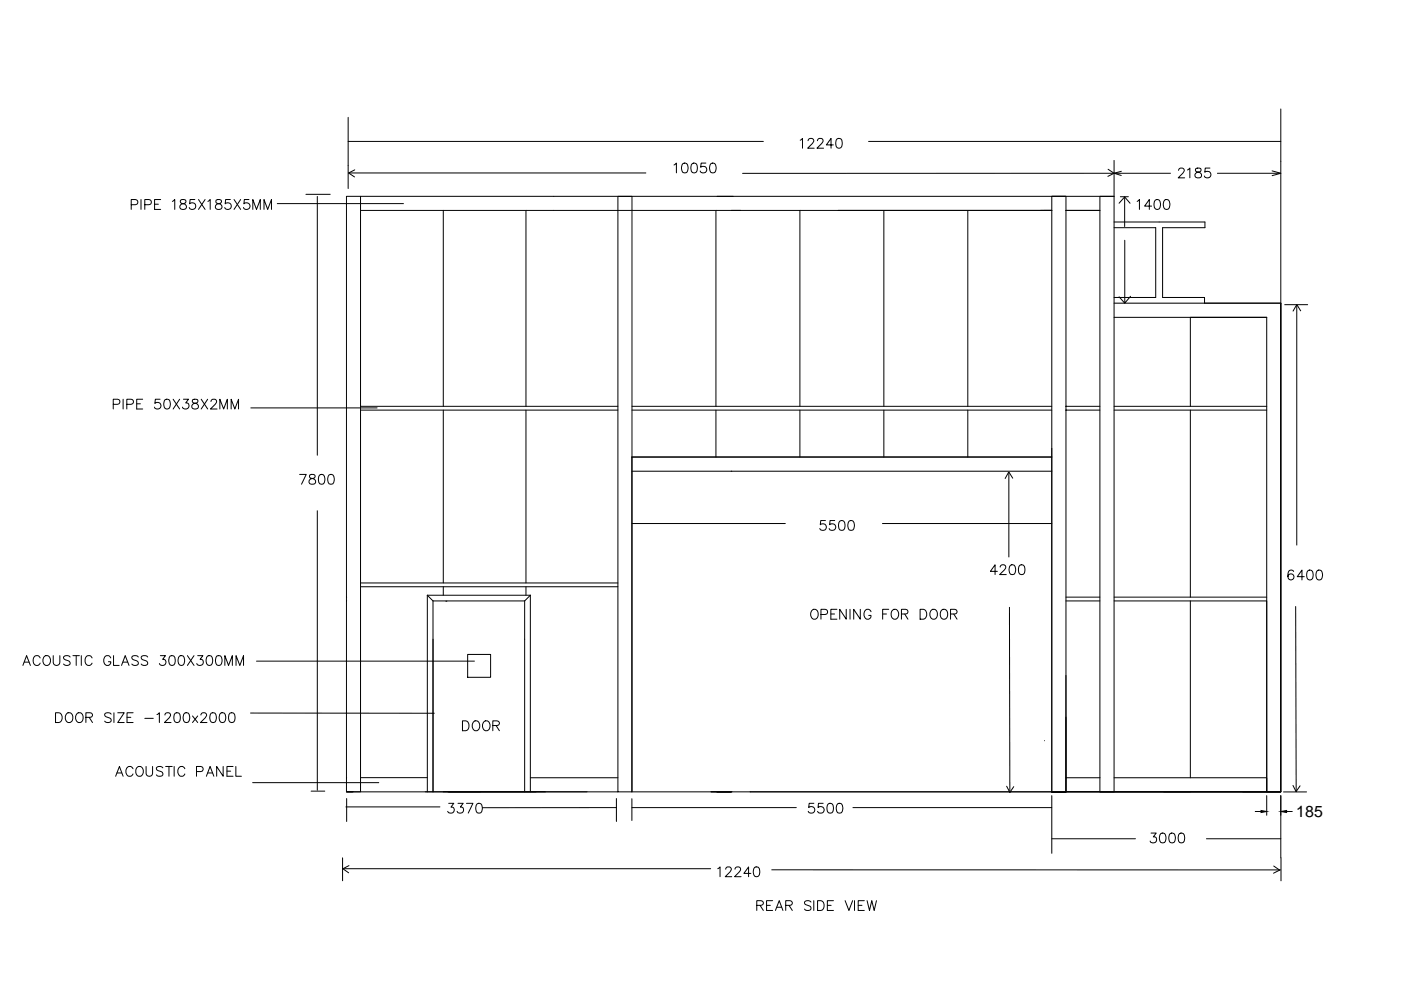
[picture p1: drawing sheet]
<svg xmlns="http://www.w3.org/2000/svg" width="594mm" height="420mm" viewBox="0 0 594 420" stroke-linecap="round" stroke-linejoin="round" font-family="sans-serif">
<defs><g id="words">
<text font-size="6.8" x="549.7" y="346.4">185</text>
</g></defs>
<!-- layer: 0 -->
<g fill="none" stroke="#000" stroke-width=".42">
<path d="M147.6 49.8v30.1M147.6 60h176.1M368.3 60h174.8M543.1 46.2v82.3M147.9 73.4l2.4 1.6M147.9 73.3h126M150.4 72l-2.6 1.3M469.9 71.8l2.5 1.7-2.6 1.3M472.4 68v15.2h-325.5v252.5h102M475.5 72.6l-3.1 .9 3.1 .9M496.3 73.5h-181.4M516.2 73.5h26.9"/>
<path d="M539.4 72.4l3.7 1.1-3.7 1M117.6 86.3h53.5M129.7 82.4h10.3M134.5 83.3v109.7M152.9 83.2v252.5h-6h2.8M152.9 89.2h293.1M188 89.2v83.1M223 89.2v83.1M262 83.2h6v252.5h-6zM303.6 89.2v83.1M339.2 89.2v83.1M355.4 89.2h90.6h-3.5"/>
<path d="M374.8 89.2v83.1M410.4 89.2v83.1M446 83.2h6v252.5h-6zM452 89.2h14.4M466.4 83.2h6v252.5h-6zM472.4 94.1h38.5v2.4h-17.9v29.6h17.8v2.4h32.3M472.4 96.5h17.7v29.6h-17.7M474.5 86.2l2.4-2.7 2.3 2.7M475.1 83.4h3.4M476.9 83.5v12.6M476.9 101.9v26.6l2.5-2.9M472.4 128.5h70.7v207.2"/>
<path d="M472.4 134.5h64.7M474.5 125.8l2.4 2.7M537.1 134.5h-32.3v37.8M543.1 128.5v207.2h-97.1M543.1 128.5v207.2h-6v-201.2M544.8 129.2h9.7M549.8 129.3l-1.5 2.6M549.9 129.3v101.8M550 129.3l1.5 2.5M106.4 172.9h53.5M152.9 173.9h109.1M152.9 172.3h109.1"/>
<path d="M188 173.9v73.3M223 173.9v73.3M268 173.9h178M268 172.3h178M303.6 173.9v19.9M339.2 173.9v19.9M374.8 173.9v19.9M410.4 173.9v19.9M452.3 173.9h-.3h14.4M452.3 172.3h-.3h14.4M472.4 173.9h64.7M472.4 172.3h64.7"/>
<path d="M504.8 173.9v79.3M267.9 193.8h178.1zM267.9 193.8v141.9h275.2M267.9 199.8h178.1M446 190v145.7M134.5 216.5v118.5M427.7 200.3l-1.5 2.6M427.8 200.3v35.8M427.9 200.3l1.5 2.4M268 222h65M374.2 222h71.8M146.9 254.8h.1"/>
<path d="M146.9 253.2h.1M152.9 247.2h109.1M152.9 248.8h109.1M181.2 252.4v83.3M181.2 252.4h43.7M181.2 252.4l2.4 2.4M183.6 254.8h38.9M183.6 254.8v80.9M188 248.8v3.6M189.1 254.9h.1M222.5 254.8v80.9M223 248.8v3.6"/>
<path d="M224.9 252.4v83.3M224.9 252.4l-2.4 2.4M428 257.5l.2 78.4M452 254.8h14.4M452 253.2h14.4M472.4 254.8h64.7v80.9v-6h-64.7M472.4 253.2h64.7M504.8 254.8v74.9M549.4 257.1l.2 78.5M198.3 277.5h9.7v9.7h-9.7zM108.8 280.3h92.4M452 286.4v49.3h-6"/>
<path d="M106.2 302.3l78 .1M452 304.1v31.6M107.1 331.8h53.5M131.9 335.4h5.8M146.9 329.7h.1M147 338.6v9.7M152.9 329.7h28.3M180.4 335.7h50.8M188 335.7h74M190.1 335.7h37.2M224.9 329.7h37.1M261.4 338.6v9.7"/>
<path d="M267.9 338.6v9.3M304.1 335.7h6.3M310.1 335.7h-6h6M318.1 335.7h133.9M426.9 333.3l1.3 2.7 1.7-2.5M446 335.7h97.1M446 337.3v24.5M452.3 329.7h-.3h14.4M466.4 335.7h76.7M537.1 337.3v8.4M543.1 337.3v26.4M544.3 335.8h9.7"/>
<path d="M548.3 333l1.3 2.6 1.7-2.4M146.7 342.1h39.8M261.4 342.4h-56.8M267.9 342.4h69.8M361.7 342.4h84.3M446 355.6h35.5M511.6 355.6h31.5M532.3 344.1h2.4M545.6 344.1h2.4M145.3 363.7v9.7M145.4 368.3h155.9M145.4 368.4l2.4 1.6"/>
<path d="M148 367l-2.7 1.4M327.3 368.8h215.7M540.1 367.2l2.5 1.7M542.6 368.9l-2.6 1.3M543.2 363.7v9.7"/>
</g>
<!-- layer: GREY -->
<g fill="none" stroke="#000" stroke-width=".42">
<path d="M339.3 59.5l1-.8v4.1M342.7 59.7l.2-.6a1.37 1.37 0 0 1 1.7-.2 .92 .92 0 0 1 .3 1.4l-2.4 2.5h2.7M346.6 59.7l.3-.6a1.37 1.37 0 0 1 1.7-.2l.2 .2a1.33 1.33 0 0 1-.4 1.7l-2 2h2.8M355 58.9a1.43 1.43 0 0 1 2 .6 3.6 3.6 0 0 1-.5 3.1 1.34 1.34 0 0 1-1.9-.6 3.6 3.6 0 0 1 .4-3.1zM285.8 69.9l1-.8v4.2M289.6 69.4a1.33 1.33 0 0 1 2 .5 2.09 2.09 0 0 1-1.4 3.4 2.26 2.26 0 0 1-1-3.4zM293.6 69.4a1.34 1.34 0 0 1 1.9 .5 3.6 3.6 0 0 1-.4 3.2 1.4 1.4 0 0 1-2-.6 3.5 3.5 0 0 1 .5-3.1zM299.3 69.1h-2l-.2 1.8a1.47 1.47 0 0 1 2.2 0 1.47 1.47 0 0 1-.3 2.2 1.47 1.47 0 0 1-2.1-.6M301.5 69.4a1.33 1.33 0 0 1 2 .5 2.09 2.09 0 0 1-1.4 3.4 2.26 2.26 0 0 1-1-3.4zM353.4 61.4h-3l2-2.7v4.1M499.8 72.2l.2-.6a1.37 1.37 0 0 1 1.7-.2 .93 .93 0 0 1 .3 1.4l-2.4 2.6h2.7M503.5 72.1l1-.8v4.1"/>
<path d="M507.1 71.4a.84 .84 0 0 0 .4 1.4 1.51 1.51 0 0 1 1.7 .6 1.51 1.51 0 0 1-.1 1.8 1.7 1.7 0 0 1-2.4-.6 2.08 2.08 0 0 1 2.4-1.9l.2-.8a1.56 1.56 0 0 0-2.2-.5zM513.1 71.3h-2l-.2 1.7a1.47 1.47 0 0 1 2.2 0 1.47 1.47 0 0 1-.3 2.2 1.47 1.47 0 0 1-2.1-.6M55.6 86.8h1.8a1.1 1.1 0 0 0 1.1-1.1 1.1 1.1 0 0 0-1.1-1.1h-1.8v4.2M59.8 84.6v4.2M61.4 86.8h1.8l.8-.4 .1-.4a1.07 1.07 0 0 0-.9-1.4h-1.8v4.2M65.5 86.6h1.7M68.1 84.6h-2.6v4.2h2.6M73.1 85.4l1-.8v4.2M76.6 84.8a.87 .87 0 0 0 .5 1.4 1.53 1.53 0 0 1 1.5 .5 1.53 1.53 0 0 1 .2 1.7 1.48 1.48 0 0 1-1.6 .4 1.48 1.48 0 0 1-.9-1.4 2.39 2.39 0 0 1 2.3-1.4l.2-.8a1.58 1.58 0 0 0-2.2-.4zM82.6 84.6h-2l-.2 1.8a1.46 1.46 0 0 1 2.2-.1 1.46 1.46 0 0 1-.2 2.2 1.46 1.46 0 0 1-2.2-.5M84.2 84.6l2.8 4.2M87 84.6l-2.8 4.2"/>
<path d="M88.2 85.4l.9-.8v4.2M91.7 84.8a.87 .87 0 0 0 .4 1.4 1.7 1.7 0 0 1 2 1.8 1.45 1.45 0 0 1-1.6 .8 1.45 1.45 0 0 1-1.2-1.4 2.39 2.39 0 0 1 2.4-1.4l.2-.8a1.58 1.58 0 0 0-2.2-.4zM97.7 84.6h-2l-.2 1.8a1.46 1.46 0 0 1 2.2-.1 1.46 1.46 0 0 1-.2 2.2 1.46 1.46 0 0 1-2.2-.5M99.2 84.6l2.8 4.2M102 84.6l-2.8 4.2M105.6 84.6h-2l-.2 1.8a1.47 1.47 0 0 1 2.3 0 1.47 1.47 0 0 1-.3 2.2 1.47 1.47 0 0 1-2.2-.6M107.2 88.8v-4.2l1.6 4.2 1.6-4.2v4.2M111.9 88.8v-4.2l1.6 4.2 1.6-4.2v4.2M482.2 85.4l1-.8v4.2M488.3 87.4h-2.9l2-2.8v4.2M489.9 84.8a1.29 1.29 0 0 1 2 .6 2.12 2.12 0 0 1-1.4 3.4 2.69 2.69 0 0 1-.6-4zM493.9 84.8a1.33 1.33 0 0 1 2 .6 2.11 2.11 0 0 1-1.4 3.4 2.69 2.69 0 0 1-.6-4z"/>
<path d="M48 171.4h1.8a1.08 1.08 0 0 0 1-1.1 1.08 1.08 0 0 0-1-1h-1.8v4.1M52.2 169.3v4.1M53.8 171.4h1.8a1.08 1.08 0 0 0 1-1.1 1.08 1.08 0 0 0-1-1h-1.8v4.1M58 171.2h1.5M60.5 169.3h-2.5v4.1h2.5M67.9 169.3h-2l-.2 1.7a1.46 1.46 0 0 1 2.2 0 1.46 1.46 0 0 1-.3 2.2 1.46 1.46 0 0 1-2.1-.6M70 169.4a1.41 1.41 0 0 1 2 .6 2.11 2.11 0 0 1-1.4 3.4 2.68 2.68 0 0 1-.6-4zM73.4 169.3l2.8 4.1M76.2 169.3l-2.8 4.1M77.8 169.3h2.1l-1.1 1.5a1.39 1.39 0 0 1 1.2 1.9 1.39 1.39 0 0 1-2.2 .5l-.4-.6M81.8 169.4a.84 .84 0 0 0 .3 1.4 1.55 1.55 0 0 1 1.6 .6 1.55 1.55 0 0 1 .2 1.6 1.5 1.5 0 0 1-1.6 .4 1.5 1.5 0 0 1-1-1.4 2.39 2.39 0 0 1 2.4-1.4l.2-.7a1.6 1.6 0 0 0-2.1-.5zM85.3 169.3l2.8 4.1"/>
<path d="M88.1 169.3l-2.8 4.1M89.5 170.2l.2-.6a1.37 1.37 0 0 1 1.8-.2l.2 .2a1.33 1.33 0 0 1-.5 1.8l-1.9 2h2.7M93.2 173.4v-4.1l1.6 4.1 1.6-4.1v4.1M98 173.4v-4.1l1.6 4.1 1.5-4.1v4.1M127.1 201.1h2.8l-2 4.2M131.4 201.4a.89 .89 0 0 0 .4 1.3 1.48 1.48 0 0 1 1.7 .6 1.48 1.48 0 0 1-.1 1.8 1.73 1.73 0 0 1-2.4-.6 1.63 1.63 0 0 1 2-1.8 .85 .85 0 0 0 .4-1.3zM135.6 201.4a1.29 1.29 0 0 1 2 .5 3.4 3.4 0 0 1-.4 3.2 1.43 1.43 0 0 1-2-.6 3.6 3.6 0 0 1 .4-3.1zM139.5 201.4a1.33 1.33 0 0 1 2 .5 3.4 3.4 0 0 1-.3 3.2 1.41 1.41 0 0 1-2-.6 3.4 3.4 0 0 1 .3-3.1zM350 220.7h-2l-.2 1.8a1.48 1.48 0 0 1 2.3 0 1.48 1.48 0 0 1-.3 2.2 1.48 1.48 0 0 1-2.2-.6M354 220.7h-2l-.2 1.8a1.48 1.48 0 0 1 2.2 0 1.48 1.48 0 0 1-.3 2.2 1.48 1.48 0 0 1-2.1-.6M356.2 220.9a1.34 1.34 0 0 1 2 .6 3.6 3.6 0 0 1-.5 3.2 1.43 1.43 0 0 1-2-.6 3.6 3.6 0 0 1 .5-3.2zM360.1 220.9a1.33 1.33 0 0 1 2 .6 3.4 3.4 0 0 1-.4 3.2 1.41 1.41 0 0 1-2-.6 3.4 3.4 0 0 1 .4-3.2z"/>
<path d="M428.5 239.7a1.33 1.33 0 0 1 2 .6 3.4 3.4 0 0 1-.4 3.1 1.41 1.41 0 0 1-2-.6 3.4 3.4 0 0 1 .4-3.1zM432.4 239.7a1.34 1.34 0 0 1 2 .6 3.6 3.6 0 0 1-.4 3.1 1.43 1.43 0 0 1-2-.6 3.6 3.6 0 0 1 .4-3.1zM344.2 258.9l.4-.4a1.92 1.92 0 0 1 2.2 .7 1.92 1.92 0 0 1 0 2.3 1.54 1.54 0 0 1-1.8 1 1.54 1.54 0 0 1-1.2-1.6zM354.9 258.3h-2.6v4.2h2.6M358.8 258.3v4.2l-2.7-4.2v4.2M360.4 258.3v4.2M364.8 258.3v4.2l-2.8-4.2v4.2M369.3 259.3a1.52 1.52 0 0 0-1.7-1 1.52 1.52 0 0 0-1.2 1.6 1.73 1.73 0 0 0 .5 2.3 1.73 1.73 0 0 0 2.3-.3l.1-1h-.9M376.9 258.3h-2.6v4.2M378.3 258.9a1.73 1.73 0 0 1 2.2-.2 1.73 1.73 0 0 1 .6 2.2 1.59 1.59 0 0 1-1.6 1.7 1.59 1.59 0 0 1-1.6-1.7zM390.2 258.3h1.4a2.24 2.24 0 0 1 1.4 2.1 2.24 2.24 0 0 1-1.4 2.1h-1.4zM394.7 258.9a1.52 1.52 0 0 1 1.8-.5 1.52 1.52 0 0 1 1 1.5 1.8 1.8 0 0 1-.4 2 1.8 1.8 0 0 1-2 .4 2.55 2.55 0 0 1-.4-3.4z"/>
<path d="M399.1 258.9a1.52 1.52 0 0 1 1.8-.5 1.52 1.52 0 0 1 .9 1.5 1.8 1.8 0 0 1-.3 2 1.8 1.8 0 0 1-2 .4 2.68 2.68 0 0 1-.4-3.4zM422.9 242.2h-2.9l2-2.7v4.1M424.1 240.4l.2-.6 .6-.3 1.4 .3a1.39 1.39 0 0 1-.4 1.9l-2 1.9h2.8M548.5 242.3a1.21 1.21 0 0 0-1.1-.6 1.21 1.21 0 0 0-1.1 .8 2.43 2.43 0 0 0 1 3.4 1.31 1.31 0 0 0 1.4-1.2 1.31 1.31 0 0 0-1.2-1.4 1.31 1.31 0 0 0-1.4 1.2M553.1 244.5h-3l2-2.8v4.2M554.7 241.9a1.34 1.34 0 0 1 2 .6 3.6 3.6 0 0 1-.5 3.2 1.34 1.34 0 0 1-2-.6 3.6 3.6 0 0 1 .5-3.2zM558.6 241.9a1.33 1.33 0 0 1 2 .6 2.11 2.11 0 0 1-1.4 3.4 2.69 2.69 0 0 1-.6-4zM17 278.9a1.53 1.53 0 0 0-1.7-.9 1.53 1.53 0 0 0-1.2 1.5 1.8 1.8 0 0 0 .3 2 1.8 1.8 0 0 0 2 .4l.6-.8M19 278.1a2.01 2.01 0 0 1 2.4 .9 2.01 2.01 0 0 1-.4 2.5 1.55 1.55 0 0 1-1.7 .6 1.55 1.55 0 0 1-1.1-1.5 2.63 2.63 0 0 1 .8-2.5zM22.6 278v2.9a1.41 1.41 0 0 0 1.4 1.2 1.41 1.41 0 0 0 1.4-1.2v-2.9M29.7 278.6a1.59 1.59 0 0 0-2.8 .3l.5 .6 1.9 .8 .4 1.2a1.86 1.86 0 0 1-2.8 0M30.9 278h2.8"/>
<path d="M32.3 278v4.1M34.5 278v4.1M39 278.9a1.53 1.53 0 0 0-1.7-.9 1.53 1.53 0 0 0-1.2 1.5 1.8 1.8 0 0 0 .4 2 1.8 1.8 0 0 0 2 .4l.5-.8M47 278.9a1.53 1.53 0 0 0-1.8-.9 1.53 1.53 0 0 0-1.2 1.5 1.8 1.8 0 0 0 .4 2 1.8 1.8 0 0 0 2 .4l.6-.8v-.5h-1M48.1 278v4.1h2.4M58.6 278.6a1.55 1.55 0 0 0-1.4-.7 1.55 1.55 0 0 0-1.3 1l.4 .6 1.6 .6a1.02 1.02 0 0 1 .7 .8 1.02 1.02 0 0 1-.3 1 1.87 1.87 0 0 1-2.4-.4M62.6 278.6a1.55 1.55 0 0 0-1.5-.7 1.55 1.55 0 0 0-1.2 1l.4 .6 1.9 .8a.97 .97 0 0 1 0 1.6 1.87 1.87 0 0 1-2.3-.4M68 278h2.2l-1.2 1.5a1.39 1.39 0 0 1 1.3 2 1.39 1.39 0 0 1-2.3 .4l-.4-.6M72.2 278.1a1.43 1.43 0 0 1 1.9 .6 3.6 3.6 0 0 1-.4 3.2 1.29 1.29 0 0 1-1.9-.6 3.4 3.4 0 0 1 .4-3.2zM76.1 278.1a1.37 1.37 0 0 1 2 .6 2.12 2.12 0 0 1-1.4 3.4 2.6 2.6 0 0 1-.6-4zM79.5 278l2.8 4.1M82.3 278l-2.8 4.1"/>
<path d="M83.8 278h2.2l-1.1 1.5a1.39 1.39 0 0 1 1.2 2 1.39 1.39 0 0 1-2.3 .4l-.3-.6M88 278.1a1.37 1.37 0 0 1 2 .6 2.12 2.12 0 0 1-1.4 3.4 2.6 2.6 0 0 1-.6-4zM92 278.1a1.41 1.41 0 0 1 2 .6 2.11 2.11 0 0 1-1.4 3.4 2.68 2.68 0 0 1-.6-4zM348.1 260.5l2.4-.2a1.15 1.15 0 0 0 0-1.8l-2.4-.2v4.2M352.3 260.3h1.6M374.3 260.3h1.6M382.2 260.3l2.4-.1 .4-.6-.2-.8-.8-.5h-1.8v4.2M383.6 260.3l1.4 2.2M403.1 260.3h1.7l.6-.1 .4-.6a1.09 1.09 0 0 0-1-1.3h-1.7v4.2M404.4 260.3l1.4 2.2M9.7 282.1l1.6-4.1 1.6 4.1M10.3 280.7h2"/>
<path d="M51.5 282.1l1.6-4.1 1.6 4.1M52.1 280.7h2M95.3 282.1v-4.1l1.6 4.1 1.6-4.1v4.1M100.1 282.1v-4.1l1.6 4.1 1.6-4.1v4.1M23.6 302.2h1.3a2.21 2.21 0 0 1 1.5 2.1 2.21 2.21 0 0 1-1.5 2h-1.3zM28.5 302.4a2.08 2.08 0 0 1 2.5 1.4 2.08 2.08 0 0 1-1.3 2.5 2.18 2.18 0 0 1-2.1-1.5 2.18 2.18 0 0 1 .9-2.4zM32.9 302.4a2.01 2.01 0 0 1 2.3 .8 2.01 2.01 0 0 1-.3 2.5 1.73 1.73 0 0 1-2.3 .3 1.73 1.73 0 0 1-.5-2.2zM36.4 304.1l2.4-.1 .4-1-.4-.6-2.4-.2v4.1M37.8 304.1l1.4 2.2M47.1 302.8a1.55 1.55 0 0 0-1.5-.7 1.55 1.55 0 0 0-1.2 1.1l.4 .6 1.5 .5a.99 .99 0 0 1 .8 .8 .99 .99 0 0 1-.3 1 1.87 1.87 0 0 1-2.4-.4M48.3 302.2v4.1M49.9 302.2h2.8l-2.8 4.1h2.8"/>
<path d="M53.9 304.1h1.6M56.4 302.2h-2.5v4.1h2.5M61.4 304.6h3.6M66.6 303l1-.8v4.1M69.9 303.2l.2-.6a1.31 1.31 0 0 1 2.2 .4l-.6 1.3-2 2h2.8M74.3 302.4a1.43 1.43 0 0 1 2 .6 3.6 3.6 0 0 1-.4 3.1 1.34 1.34 0 0 1-2-.6 3.6 3.6 0 0 1 .4-3.1zM78.2 302.4a1.41 1.41 0 0 1 2 .6 2.12 2.12 0 0 1-1.3 3.3 2.25 2.25 0 0 1-1-3.3zM81.6 303.5l2.2 2.8M83.8 303.5l-2.2 2.8M85.2 303.2l.2-.6a1.37 1.37 0 0 1 1.8-.2 .92 .92 0 0 1 .2 1.4l-2.4 2.5h2.8M89.5 302.4a1.41 1.41 0 0 1 2 .6 2.11 2.11 0 0 1-1.4 3.3 2.68 2.68 0 0 1-.6-3.9zM93.5 302.4a1.43 1.43 0 0 1 2 .6 2.11 2.11 0 0 1-1.4 3.3 2.68 2.68 0 0 1-.6-3.9z"/>
<path d="M97.5 302.4a1.43 1.43 0 0 1 2 .6 3.6 3.6 0 0 1-.4 3.1 1.34 1.34 0 0 1-2-.6 3.6 3.6 0 0 1 .4-3.1zM196.1 305.6h1.4a2.26 2.26 0 0 1 1.4 2.1 2.26 2.26 0 0 1-1.4 2.1h-1.4zM200.7 306.2l.4-.4a1.89 1.89 0 0 1 2.2 .7 1.89 1.89 0 0 1-.1 2.3 1.52 1.52 0 0 1-1.7 1 1.52 1.52 0 0 1-1.2-1.6zM205 306.2l.4-.4a1.89 1.89 0 0 1 2.2 .7 1.89 1.89 0 0 1 0 2.3 1.52 1.52 0 0 1-1.8 1 1.52 1.52 0 0 1-1.2-1.6zM209 307.6l2.3-.2a.96 .96 0 0 0 0-1.6l-2.3-.2v4.2M210.4 307.6l1.4 2.2M49 329.1l1.6-4.1 1.6 4.1M49.6 327.7h2M56.4 325.9a1.55 1.55 0 0 0-1.8-.9 1.55 1.55 0 0 0-1.2 1.5 1.87 1.87 0 0 0 .4 2 1.87 1.87 0 0 0 2 .4l.6-.8M58.3 325.2a1.98 1.98 0 0 1 2.4 .8 1.98 1.98 0 0 1-.4 2.5 1.52 1.52 0 0 1-1.7 .6 1.52 1.52 0 0 1-1-1.6 2.36 2.36 0 0 1 .7-2.3zM61.9 325v2.9a1.39 1.39 0 0 0 1.4 1.2 1.39 1.39 0 0 0 1.4-1.2v-2.9M69.1 325.6a1.55 1.55 0 0 0-1.5-.7 1.55 1.55 0 0 0-1.3 1l.4 .6 1.6 .6a1.04 1.04 0 0 1 .7 .8 1.04 1.04 0 0 1-.3 1 1.95 1.95 0 0 1-2.4-.4"/>
<path d="M70.2 325h2.8M71.6 325v4.1M73.8 325v4.1M78.4 325.9a1.53 1.53 0 0 0-1.8-.9 1.53 1.53 0 0 0-1.2 1.5 1.86 1.86 0 0 0 .4 2 1.86 1.86 0 0 0 2 .4l.6-.8M83.3 327.1h1.8a1.08 1.08 0 0 0 1.1-1.1 1.08 1.08 0 0 0-1.1-1h-1.8v4.1M87.5 329.1l1.6-4.1 1.6 4.1M88.1 327.7h2M94.6 325v4.1l-2.7-4.1v4.1M96.2 327h1.6M98.8 325h-2.6v4.1h2.6M100 325v4.1h2.4M190.3 340.6h2.1l-1.2 1.6a1.32 1.32 0 0 1 1.5 1.5 1.32 1.32 0 0 1-1.8 1l-.6-.1-.5-.6"/>
<path d="M194.2 340.6h2.2l-1.2 1.6a1.32 1.32 0 0 1 1.4 1.5 1.32 1.32 0 0 1-1.8 1l-.6-.1-.4-.6M197.8 340.6h2.7l-1.9 4.1M202.3 340.8a1.33 1.33 0 0 1 2 .6 3.4 3.4 0 0 1-.4 3.2 1.41 1.41 0 0 1-2-.6 3.4 3.4 0 0 1 .4-3.2zM345.1 340.6h-2l-.2 1.8a1.48 1.48 0 0 1 2.2 0 1.48 1.48 0 0 1-.2 2.2 1.48 1.48 0 0 1-2.2-.6M349.1 340.6h-2l-.2 1.8a1.48 1.48 0 0 1 2.2 0 1.48 1.48 0 0 1-.3 2.2 1.48 1.48 0 0 1-2.1-.6M351.3 340.8a1.34 1.34 0 0 1 1.9 .6 3.6 3.6 0 0 1-.4 3.2 1.43 1.43 0 0 1-2-.6 3.6 3.6 0 0 1 .5-3.2zM355.2 340.8a1.33 1.33 0 0 1 2 .6 3.4 3.4 0 0 1-.4 3.2 1.41 1.41 0 0 1-2-.6 3.4 3.4 0 0 1 .4-3.2zM488.1 353.2h2.2l-1.3 1.6a1.32 1.32 0 0 1 1.5 1.5 1.32 1.32 0 0 1-1.8 1l-.6-.1-.4-.6M492.2 353.4a1.33 1.33 0 0 1 2 .6 3.4 3.4 0 0 1-.4 3.2 1.41 1.41 0 0 1-2-.6 3.4 3.4 0 0 1 .4-3.2zM496.2 353.4a1.34 1.34 0 0 1 2 .6 3.4 3.4 0 0 1-.4 3.2 1.41 1.41 0 0 1-2-.6 3.4 3.4 0 0 1 .4-3.2zM500.2 353.4a1.34 1.34 0 0 1 2 .6 3.6 3.6 0 0 1-.5 3.2 1.43 1.43 0 0 1-1.9-.6 3.6 3.6 0 0 1 .4-3.2zM304.3 368.3l1-.7v4.1"/>
<path d="M307.7 368.5l.2-.6a1.37 1.37 0 0 1 1.8-.2 .92 .92 0 0 1 .2 1.4l-2.4 2.6h2.8M311.7 368.5l.2-.6a1.37 1.37 0 0 1 1.8-.2l.2 .2a1.33 1.33 0 0 1-.4 1.8l-2 2h2.8M318.4 370.3h-3l2-2.7v4.1M320 367.7a1.43 1.43 0 0 1 2 .6 3.6 3.6 0 0 1-.4 3.2 1.29 1.29 0 0 1-2-.6 3.4 3.4 0 0 1 .4-3.2zM320.9 383.9l2.4-.3a.91 .91 0 0 0 0-1.5l-2.4-.2v4.1M322.3 383.9l1.4 2.1M325 383.9h1.7M327.6 381.9h-2.6v4.1h2.6M328.8 386l1.6-4.1 1.6 4.1M329.4 384.7h2M333.2 383.9l2.4-.3 .4-.6-.2-.8-.8-.3h-1.8v4.1M334.6 383.9l1.4 2.1"/>
<path d="M343.9 382.5a1.55 1.55 0 0 0-1.5-.7 1.55 1.55 0 0 0-1.3 1l.4 .7 1.6 .6a1 1 0 0 1 .8 .7 1 1 0 0 1-.4 1 1.95 1.95 0 0 1-2.4-.4M345.1 381.9v4.1M346.7 381.9h1.4a2.23 2.23 0 0 1 1.4 2 2.23 2.23 0 0 1-1.4 2.1h-1.4zM350.8 383.9h1.6M353.4 381.9h-2.6v4.1h2.6M358.4 381.9l1.6 4.1 1.5-4.1M362.3 381.9v4.1M363.9 383.9h1.6M366.5 381.9h-2.6v4.1h2.6M367.7 381.9l1 4.1 1-4.1 1 4.1 1-4.1"/>
</g>
<!-- layer: 0 -->
<path d="M534.7 343.6l2.4 .5-2.4 .4zM543.1 344.1l2.5-.5v.9z" fill="#000" stroke="#000" stroke-width=".42"/>
<use href="#words"/>
</svg>
